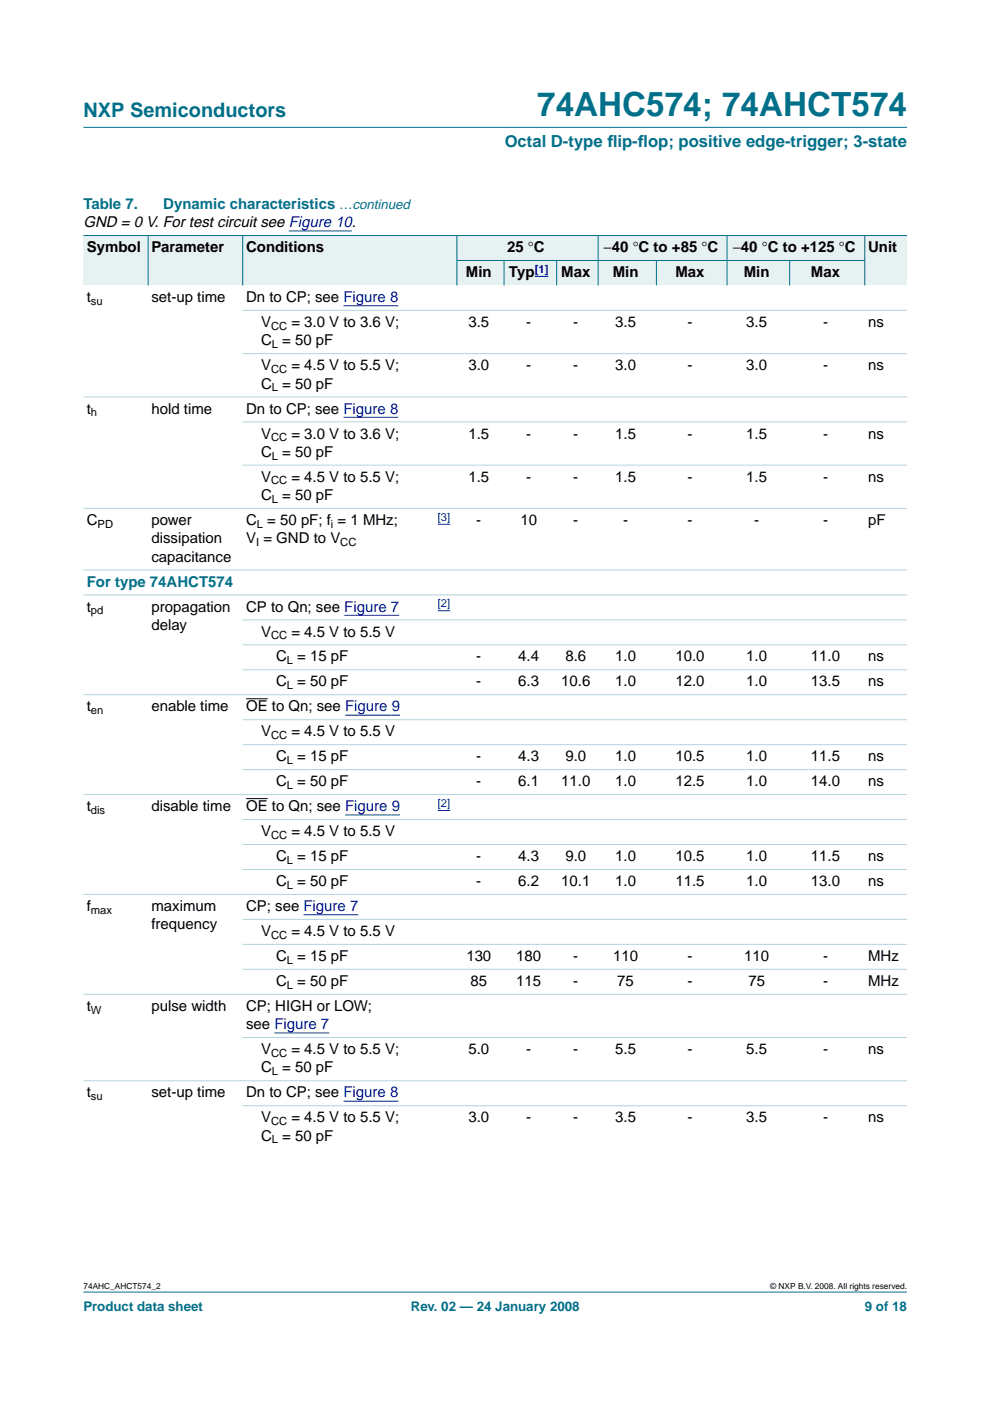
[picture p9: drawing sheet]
<svg xmlns="http://www.w3.org/2000/svg" width="210mm" height="297mm" viewBox="0 0 210 297" stroke-linecap="round" stroke-linejoin="round" font-family="sans-serif">
<defs><g id="words">
<text font-size="7.1" fill="#00708a" x="113.9" y="24.7">74AHC574; 74AHCT574</text>
<text font-size="4.2" fill="#00708a" x="17.7" y="24.9">NXP Semiconductors</text>
<g font-size="3.5" fill="#00708a">
<text x="107" y="31.1">Octal D-type f</text>
<text x="128.8" y="31.1">lip-f</text>
<text x="135.2" y="31.1">lop; positive edge-trigger; 3-state</text>
</g>
<g font-size="3.2" fill="#00708a">
<text x="17.7" y="44.3">Table 7.</text>
<text x="34.6" y="44.3">Dynamic characteristics …continued</text>
<text x="18.4" y="124.4">For type 74AHCT574</text>
</g>
<g font-size="3.2">
<text x="17.7" y="48.2">GND = 0 V. For test circuit see Figure 10.</text>
<text x="18.4" y="53.5">Symbol</text>
<text x="32.1" y="53.5">Parameter</text>
<text x="52.2" y="53.5">Conditions</text>
<text x="107.5" y="53.5">25 °C</text>
<text x="128" y="53.5">−40 °C to +85 °C</text>
<text x="155.4" y="53.5">−40 °C to +125 °C</text>
<text x="184.1" y="53.5">Unit</text>
<text x="98.8" y="58.8">Min</text>
<text x="107.9" y="58.8">Typ</text>
<text x="119" y="58.8">Max</text>
<text x="129.9" y="58.8">Min</text>
<text x="143.2" y="58.8">Max</text>
<text x="157.7" y="58.8">Min</text>
<text x="171.9" y="58.8">Max</text>
<text x="18.4" y="64">t</text>
<text x="32.1" y="64">set-up time</text>
<text x="52.2" y="64">Dn to CP; see Figure 8</text>
<text x="55.3" y="69.3">V</text>
<text x="61.8" y="69.3">= 3.0 V to 3.6 V;</text>
<text x="99.3" y="69.3">3.5</text>
<text x="111.6" y="69.3">-</text>
<text x="121.5" y="69.3">-</text>
<text x="130.4" y="69.3">3.5</text>
<text x="145.8" y="69.3">-</text>
<text x="158.2" y="69.3">3.5</text>
<text x="174.5" y="69.3">-</text>
<text x="184.1" y="69.3">ns</text>
<text x="55.3" y="73.2">C = 50 pF</text>
<text x="55.3" y="78.5">V</text>
<text x="55.3" y="82.4">C = 50 pF</text>
<text x="61.8" y="78.5">= 4.5 V to 5.5 V;</text>
<text x="99.3" y="78.5">3.0</text>
<text x="111.6" y="78.5">-</text>
<text x="121.5" y="78.5">-</text>
<text x="130.4" y="78.5">3.0</text>
<text x="145.8" y="78.5">-</text>
<text x="158.2" y="78.5">3.0</text>
<text x="174.5" y="78.5">-</text>
<text x="184.1" y="78.5">ns</text>
<text x="18.4" y="87.7">t</text>
<text x="32.1" y="87.7">hold time</text>
<text x="52.2" y="87.7">Dn to CP; see Figure 8</text>
<text x="55.3" y="93">V</text>
<text x="61.8" y="93">= 3.0 V to 3.6 V;</text>
<text x="99.3" y="93">1.5</text>
<text x="111.6" y="93">-</text>
<text x="121.5" y="93">-</text>
<text x="130.4" y="93">1.5</text>
<text x="145.8" y="93">-</text>
<text x="158.2" y="93">1.5</text>
<text x="174.5" y="93">-</text>
<text x="184.1" y="93">ns</text>
<text x="55.3" y="96.9">C = 50 pF</text>
<text x="55.3" y="102.1">V</text>
<text x="55.3" y="106">C = 50 pF</text>
<text x="61.8" y="102.1">= 4.5 V to 5.5 V;</text>
<text x="99.3" y="102.1">1.5</text>
<text x="111.6" y="102.1">-</text>
<text x="121.5" y="102.1">-</text>
<text x="130.4" y="102.1">1.5</text>
<text x="145.8" y="102.1">-</text>
<text x="158.2" y="102.1">1.5</text>
<text x="174.5" y="102.1">-</text>
<text x="184.1" y="102.1">ns</text>
<text x="18.4" y="111.3">C</text>
<text x="32.1" y="111.3">power</text>
<text x="52.2" y="111.3">C = 50 pF; f = 1 MHz;</text>
<text x="101" y="111.3">-</text>
<text x="110.3" y="111.3">10</text>
<text x="121.5" y="111.3">-</text>
<text x="132.1" y="111.3">-</text>
<text x="145.8" y="111.3">-</text>
<text x="159.9" y="111.3">-</text>
<text x="174.5" y="111.3">-</text>
<text x="184.1" y="111.3">pF</text>
<text x="32.1" y="115.2">dissipation</text>
<text x="32.1" y="119.1">capacitance</text>
<text x="52.2" y="115.2">V = GND to V</text>
<text x="18.4" y="129.7">t</text>
<text x="32.1" y="129.7">propagation</text>
<text x="52.2" y="129.7">CP to Qn; see Figure 7</text>
<text x="32.1" y="133.5">delay</text>
<text x="55.3" y="135">V</text>
<text x="61.8" y="135">= 4.5 V to 5.5 V</text>
<text x="58.5" y="140.2">C = 15 pF</text>
<text x="101" y="140.2">-</text>
<text x="109.9" y="140.2">4.4</text>
<text x="119.9" y="140.2">8.6</text>
<text x="130.4" y="140.2">1.0</text>
<text x="143.2" y="140.2">10.0</text>
<text x="158.2" y="140.2">1.0</text>
<text x="171.9" y="140.2">11.0</text>
<text x="184.1" y="140.2">ns</text>
<text x="58.5" y="145.5">C = 50 pF</text>
<text x="101" y="145.5">-</text>
<text x="109.9" y="145.5">6.3</text>
<text x="119" y="145.5">10.6</text>
<text x="130.4" y="145.5">1.0</text>
<text x="143.2" y="145.5">12.0</text>
<text x="158.2" y="145.5">1.0</text>
<text x="171.9" y="145.5">13.5</text>
<text x="184.1" y="145.5">ns</text>
<text x="18.4" y="150.8">t</text>
<text x="32.1" y="150.8">enable time</text>
<text x="52.2" y="150.8">OE to Qn; see Figure 9</text>
<text x="55.3" y="156.1">V</text>
<text x="58.5" y="161.4">C = 15 pF</text>
<text x="61.8" y="156.1">= 4.5 V to 5.5 V</text>
<text x="101" y="161.4">-</text>
<text x="109.9" y="161.4">4.3</text>
<text x="119.9" y="161.4">9.0</text>
<text x="130.4" y="161.4">1.0</text>
<text x="143.2" y="161.4">10.5</text>
<text x="158.2" y="161.4">1.0</text>
<text x="171.9" y="161.4">11.5</text>
<text x="184.1" y="161.4">ns</text>
<text x="58.5" y="166.7">C = 50 pF</text>
<text x="101" y="166.7">-</text>
<text x="109.9" y="166.7">6.1</text>
<text x="119" y="166.7">11.0</text>
<text x="130.4" y="166.7">1.0</text>
<text x="143.2" y="166.7">12.5</text>
<text x="158.2" y="166.7">1.0</text>
<text x="171.9" y="166.7">14.0</text>
<text x="184.1" y="166.7">ns</text>
<text x="18.4" y="172">t</text>
<text x="32.1" y="172">disable time</text>
<text x="52.2" y="172">OE to Qn; see Figure 9</text>
<text x="55.3" y="177.3">V</text>
<text x="61.8" y="177.3">= 4.5 V to 5.5 V</text>
<text x="58.5" y="182.6">C = 15 pF</text>
<text x="101" y="182.6">-</text>
<text x="109.9" y="182.6">4.3</text>
<text x="119.9" y="182.6">9.0</text>
<text x="130.4" y="182.6">1.0</text>
<text x="143.2" y="182.6">10.5</text>
<text x="158.2" y="182.6">1.0</text>
<text x="171.9" y="182.6">11.5</text>
<text x="184.1" y="182.6">ns</text>
<text x="58.5" y="187.9">C = 50 pF</text>
<text x="101" y="187.9">-</text>
<text x="109.9" y="187.9">6.2</text>
<text x="119" y="187.9">10.1</text>
<text x="130.4" y="187.9">1.0</text>
<text x="143.2" y="187.9">11.5</text>
<text x="158.2" y="187.9">1.0</text>
<text x="171.9" y="187.9">13.0</text>
<text x="184.1" y="187.9">ns</text>
<text x="18.4" y="193.2">f</text>
<text x="32.1" y="193.2">maximum</text>
<text x="32.1" y="197">frequency</text>
<text x="52.2" y="193.2">CP; see Figure 7</text>
<text x="55.3" y="198.5">V</text>
<text x="58.5" y="203.7">C = 15 pF</text>
<text x="61.8" y="198.5">= 4.5 V to 5.5 V</text>
<text x="98.9" y="203.7">130</text>
<text x="109.4" y="203.7">180</text>
<text x="121.5" y="203.7">-</text>
<text x="130" y="203.7">110</text>
<text x="145.8" y="203.7">-</text>
<text x="157.8" y="203.7">110</text>
<text x="174.5" y="203.7">-</text>
<text x="184.1" y="203.7">MHz</text>
<text x="58.5" y="209">C = 50 pF</text>
<text x="99.8" y="209">85</text>
<text x="109.4" y="209">115</text>
<text x="121.5" y="209">-</text>
<text x="130.9" y="209">75</text>
<text x="145.8" y="209">-</text>
<text x="158.7" y="209">75</text>
<text x="174.5" y="209">-</text>
<text x="184.1" y="209">MHz</text>
<text x="18.4" y="214.3">t</text>
<text x="32.1" y="214.3">pulse width</text>
<text x="52.2" y="214.3">CP; HIGH or LOW;</text>
<text x="52.2" y="218.2">see Figure 7</text>
<text x="55.3" y="227.4">C = 50 pF</text>
<text x="55.3" y="223.5">V</text>
<text x="61.8" y="223.5">= 4.5 V to 5.5 V;</text>
<text x="99.3" y="223.5">5.0</text>
<text x="111.6" y="223.5">-</text>
<text x="121.5" y="223.5">-</text>
<text x="130.4" y="223.5">5.5</text>
<text x="145.8" y="223.5">-</text>
<text x="158.2" y="223.5">5.5</text>
<text x="174.5" y="223.5">-</text>
<text x="184.1" y="223.5">ns</text>
<text x="18.4" y="232.7">t</text>
<text x="32.1" y="232.7">set-up time</text>
<text x="52.2" y="232.7">Dn to CP; see Figure 8</text>
<text x="55.3" y="238">V</text>
<text x="61.8" y="238">= 4.5 V to 5.5 V;</text>
<text x="99.3" y="238">3.0</text>
<text x="111.6" y="238">-</text>
<text x="121.5" y="238">-</text>
<text x="130.4" y="238">3.5</text>
<text x="145.8" y="238">-</text>
<text x="158.2" y="238">3.5</text>
<text x="174.5" y="238">-</text>
<text x="184.1" y="238">ns</text>
<text x="55.3" y="241.8">C = 50 pF</text>
</g>
<g font-size="2.8" fill="#00708a">
<text x="17.7" y="278">Product data sheet</text>
<text x="87.1" y="278">Rev. 02 — 24 January 2008</text>
<text x="183.4" y="278">9 of 18</text>
</g>
<g font-size="2.4" fill="#00f">
<text x="113.4" y="57.8">[1]</text>
<text x="92.8" y="110.4">[3]</text>
<text x="92.8" y="128.7">[2]</text>
<text x="92.8" y="171">[2]</text>
</g>
<g font-size="2.4">
<text x="19.3" y="64.6">su</text>
<text x="57.5" y="69.9">CC</text>
<text x="57.6" y="73.8">L</text>
<text x="57.5" y="79.1">CC</text>
<text x="57.6" y="83">L</text>
<text x="19.3" y="88.3">h</text>
<text x="57.5" y="93.5">CC</text>
<text x="57.6" y="97.4">L</text>
<text x="57.5" y="102.7">CC</text>
<text x="57.6" y="106.6">L</text>
<text x="20.7" y="111.9">PD</text>
<text x="54.5" y="111.9">L</text>
<text x="70.2" y="111.9">i</text>
<text x="54.3" y="115.8">I</text>
<text x="72.2" y="115.8">CC</text>
<text x="19.3" y="130.2">pd</text>
<text x="57.5" y="135.5">CC</text>
<text x="60.8" y="140.8">L</text>
<text x="60.8" y="146.1">L</text>
<text x="19.3" y="151.4">en</text>
<text x="57.5" y="156.7">CC</text>
<text x="60.8" y="162">L</text>
<text x="60.8" y="167.3">L</text>
<text x="19.3" y="172.6">dis</text>
<text x="57.5" y="177.9">CC</text>
<text x="60.8" y="183.2">L</text>
<text x="60.8" y="188.4">L</text>
<text x="19.3" y="193.7">max</text>
<text x="57.5" y="199">CC</text>
<text x="60.8" y="204.3">L</text>
<text x="60.8" y="209.6">L</text>
<text x="19.3" y="214.9">W</text>
<text x="57.5" y="224.1">CC</text>
<text x="57.6" y="228">L</text>
<text x="19.3" y="233.2">su</text>
<text x="57.5" y="238.5">CC</text>
<text x="57.6" y="242.4">L</text>
</g>
<g font-size="1.8">
<text x="17.7" y="273.4">74AHC_AHCT574_2</text>
<text x="163.3" y="273.4">© NXP B.V. 2008. All rights reserved.</text>
</g>
</g></defs>
<g fill="#00708a" stroke="#00708a" stroke-width=".21">
<path d="M17.7 273.9h174.6z"/>
<path d="M17.7 27h174.6z"/>
</g>
<path d="M61.2 49h13.4M72.8 64.8h11.7M72.8 88.5h11.7M92.8 111.2h2.7M73 130.5h11.6M92.8 129.5h2.7M73.2 151.6h11.6M73.2 172.8h11.6M92.8 171.8h2.7M64.3 194h11.7M58.2 219h11.6M72.8 233.5h11.7" fill="none" stroke="#00f" stroke-width=".21"/>
<path d="M52.2 148.2h4.6M52.2 169.3h4.6" fill="none" stroke="#000" stroke-width=".21"/>
<g fill="#e6f2f2">
<path d="M17.7 49.9h13.7v10.6h-13.7z" fill-rule="evenodd"/>
<path d="M31.4 49.9h20.1v10.6h-20.1z" fill-rule="evenodd"/>
<path d="M51.5 49.9h45.4v10.6h-45.4z" fill-rule="evenodd"/>
<path d="M96.9 49.9h29.9v5.3h-29.9z" fill-rule="evenodd"/>
<path d="M126.8 49.9h27.4v5.3h-27.4z" fill-rule="evenodd"/>
<path d="M154.2 49.9h29.1v5.3h-29.1z" fill-rule="evenodd"/>
<path d="M183.3 49.9h9v10.6h-9z" fill-rule="evenodd"/>
<path d="M96.9 55.2h10v5.3h-10z" fill-rule="evenodd"/>
<path d="M106.9 55.2h11.1v5.3h-11.1z" fill-rule="evenodd"/>
</g>
<path d="M113.4 58.6h2.9z" fill="#00f" stroke="#00f" stroke-width=".21"/>
<g fill="#e6f2f2">
<path d="M118 55.2h8.8v5.3h-8.8z" fill-rule="evenodd"/>
<path d="M126.8 55.2h12.4v5.3h-12.4z" fill-rule="evenodd"/>
<path d="M139.2 55.2h15v5.3h-15z" fill-rule="evenodd"/>
<path d="M154.2 55.2h13.2v5.3h-13.2z" fill-rule="evenodd"/>
<path d="M167.4 55.2h15.9v5.3h-15.9z" fill-rule="evenodd"/>
</g>
<g fill="#00708a" stroke="#00708a" stroke-width=".21">
<path d="M31.4 49.9v10.6z"/>
<path d="M51.5 49.9v10.6z"/>
<path d="M96.9 49.9v10.6z"/>
<path d="M106.9 55.2v5.3z"/>
<path d="M118 55.2v5.3z"/>
<path d="M126.8 49.9v10.6z"/>
<path d="M139.2 55.2v5.3z"/>
<path d="M154.2 49.9v10.6z"/>
<path d="M167.4 55.2v5.3z"/>
<path d="M183.3 49.9v10.6z"/>
<path d="M17.7 49.9h174.6z"/>
<path d="M96.8 55.2h86.6z"/>
</g>
<g fill="#b3d4db" stroke="#b3d4db" stroke-width=".21">
<path d="M51.5 65.8h140.8z"/>
<path d="M51.5 75h140.8z"/>
<path d="M17.7 84.2h174.6z"/>
<path d="M51.5 89.4h140.8z"/>
<path d="M51.5 98.6h140.8z"/>
<path d="M17.7 107.8h174.6z"/>
<path d="M17.7 120.8h174.6z"/>
<path d="M17.7 126.1h174.6z"/>
<path d="M51.5 131.4h140.8z"/>
<path d="M51.5 136.7h140.8z"/>
<path d="M51.5 142h140.8z"/>
<path d="M17.7 147.3h174.6z"/>
<path d="M51.5 152.6h140.8z"/>
<path d="M51.5 157.9h140.8z"/>
<path d="M51.5 163.2h140.8z"/>
<path d="M17.7 168.5h174.6z"/>
<path d="M51.5 173.8h140.8z"/>
<path d="M51.5 179.1h140.8z"/>
<path d="M51.5 184.3h140.8z"/>
<path d="M17.7 189.6h174.6z"/>
<path d="M51.5 194.9h140.8z"/>
<path d="M51.5 200.2h140.8z"/>
<path d="M51.5 205.5h140.8z"/>
<path d="M17.7 210.8h174.6z"/>
<path d="M51.5 220h140.8z"/>
<path d="M17.7 229.1h174.6z"/>
<path d="M51.5 234.4h140.8z"/>
</g>
<use href="#words"/>
</svg>
